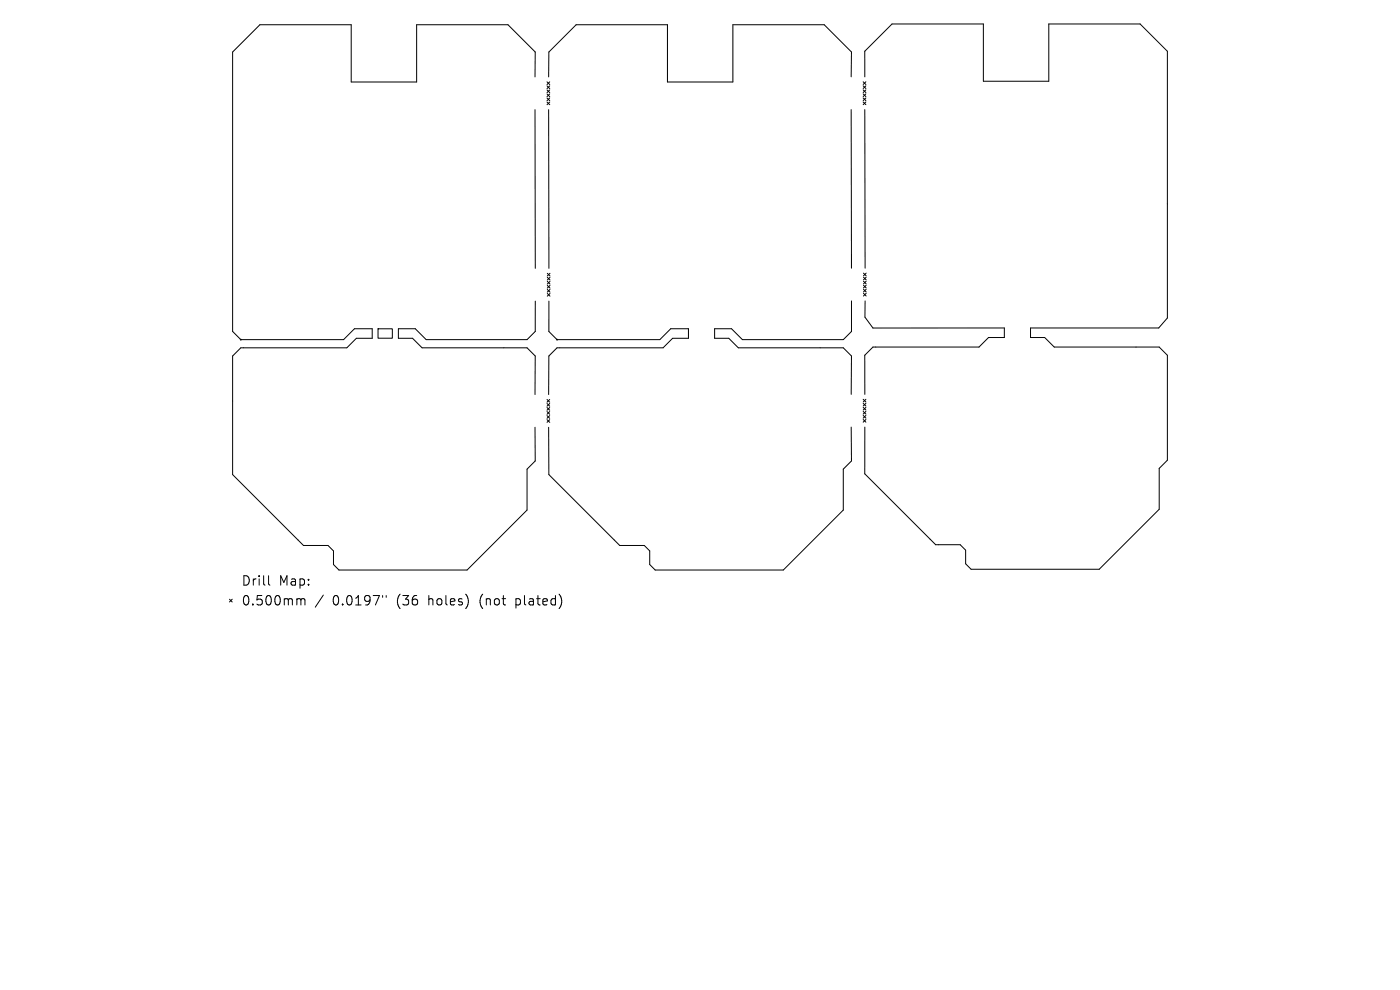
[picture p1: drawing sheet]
<svg xmlns="http://www.w3.org/2000/svg" width="297mm" height="210mm" viewBox="0 0 297 210" stroke-linecap="round" stroke-linejoin="round" font-family="sans-serif">
<defs><g id="words">
<g font-size="2.8">
<text x="51.3" y="124.5">Drill</text>
<text x="59.2" y="124.5">Map:</text>
<text x="51.3" y="128.7">0.500mm</text>
<text x="70.5" y="128.7">0.0197&quot;</text>
<text x="84.1" y="128.7">(36</text>
<text x="90.9" y="128.7">holes)</text>
<text x="101.9" y="128.7">(not</text>
<text x="109.6" y="128.7">plated)</text>
</g>
</g></defs>
<g fill="none" stroke="#000" stroke-width=".21">
<path d="M113.5 16.3v-5.3l-5.7-5.8h-19.4v12.2h-13.9v-12.2h-19.4l-5.8 5.8v59.3l1.8 1.7h21.8l2.3-2.3h3.8v2.1h-3.4l-2 2h-22.5l-1.8 1.7v25.2l15.1 15h5.2l1.1 1.2v2.9l1.2 1.1h27.2l12.7-12.7v-8.7l1.7-1.7v-7.2M116 17.4l.6 .5M116 18.2l.6 .6M116 19.1l.6 .5M116 19.9l.6 .6M116.6 17.4l-.6 .5M116.6 18.2l-.6 .6M116.6 19.1l-.6 .5M116.6 19.9l-.6 .6M180.6 16.3v-5.3l-5.7-5.8h-19.4v12.2h-13.9v-12.2h-19.4l-5.8 5.8v5.3M183.1 17.3l.6 .6M183.1 18.2l.6 .6"/>
<path d="M183.1 19.1l.6 .5M183.1 19.9l.6 .6M183.5 16.3v-5.4l5.7-5.8h19.4v12.1h13.9v-12.1h19.4l5.8 5.8v56.6l-1.9 2.1h-27.2v2h3l2.1 2h22.2l1.8 1.8v22.2l-1.8 1.8v8.6l-12.7 12.8h-27.2l-1.1-1.2v-2.9l-1.2-1.1h-5.2l-15-15.1v-9.9M183.7 17.3l-.6 .6M183.7 18.2l-.6 .6M183.7 19.1l-.6 .5M183.7 19.9l-.6 .6M113.5 23.3l.1 33.6M116 20.8l.6 .6M116 21.6l.6 .6M116.4 23.3v33.6M116.6 20.8l-.6 .6"/>
<path d="M116.6 21.6l-.6 .6M180.6 23.2v33.7M183.1 20.8l.6 .5M183.1 21.6l.6 .6M183.5 23.2v33.7M183.7 20.8l-.6 .5M183.7 21.6l-.6 .6M116.1 58l.6 .5M116.1 58.8l.6 .6M116.1 59.7l.6 .6M116.7 58l-.6 .5M116.7 58.8l-.6 .6"/>
<path d="M116.7 59.7l-.6 .6M183.2 57.9l.6 .6M183.2 58.8l.6 .6M183.2 59.6l.6 .6M183.8 57.9l-.6 .6M183.8 58.8l-.6 .6M183.8 59.6l-.6 .6M80.2 69.7h3v2h-3zM113.6 63.9l-.1 6.4-1.7 1.7h-21.4l-2.3-2.3h-3.6v2.1h3l2 2h22.3l1.7 1.7v8.2M116.1 60.5l.6 .6M116.1 61.4l.6 .6M116.1 62.3l.6 .5"/>
<path d="M116.4 63.9v6.4l1.8 1.7h21.8l2.3-2.3h3.7v2.1h-3.3l-2 2h-22.5l-1.8 1.7v8.2M116.7 60.5l-.6 .6M116.7 61.4l-.6 .6M116.7 62.3l-.6 .5M180.6 63.8v6.5l-1.7 1.7h-21.4l-2.3-2.3h-3.6v2.1h3l2 2h22.3l1.7 1.7v8.2M183.2 60.5l.6 .6M183.2 61.4l.6 .5M183.2 62.2l.6 .6M183.5 63.8v3.5l1.7 2.3h27.9v2h-3.4l-2 2h-22.5l-1.7 1.8v8.3M183.8 60.5l-.6 .6M183.8 61.4l-.6 .5M183.8 62.2l-.6 .6"/>
<path d="M116 84.7l.6 .6M116 85.6l.6 .6M116 86.4l.6 .6M116 87.3l.6 .6M116 88.2l.6 .5M116 89l.6 .6M116.6 84.7l-.6 .6M116.6 85.6l-.6 .6M116.6 86.4l-.6 .6M116.6 87.3l-.6 .6M116.6 88.2l-.6 .5M116.6 89l-.6 .6"/>
<path d="M180.6 90.6v7.2l-1.7 1.7v8.7l-12.7 12.7h-27.2l-1.2-1.1v-2.9l-1.1-1.2h-5.2l-15.1-15v-10.1M183.1 84.7l.6 .6M183.1 85.6l.6 .5M183.1 86.4l.6 .6M183.1 87.3l.6 .5M183.1 88.1l.6 .6M183.1 89l.6 .6M183.7 84.7l-.6 .6M183.7 85.6l-.6 .5M183.7 86.4l-.6 .6M183.7 87.3l-.6 .5M183.7 88.1l-.6 .6"/>
<path d="M183.7 89l-.6 .6M48.7 127.1l.6 .6M49.3 127.1l-.6 .6M57 122.1v1.7l.3 .3M63.5 127l.3 .3M63.8 127.3v1M63.8 127.3l.3-.3 .5 .1 .1 1.2M68.6 126.2l-1.7 2.6M81.2 126.3v.4M81.9 126.3v.4M99.3 126.9v1.3M118.7 126.1a2.35 2.35 0 0 1 0 2.9"/>
</g>
<g fill="#000" stroke="#000" stroke-width=".21">
<circle cx="51.1" cy="72" r=".09"/>
<circle cx="118.2" cy="72" r=".09"/>
</g>
<use href="#words"/>
</svg>
